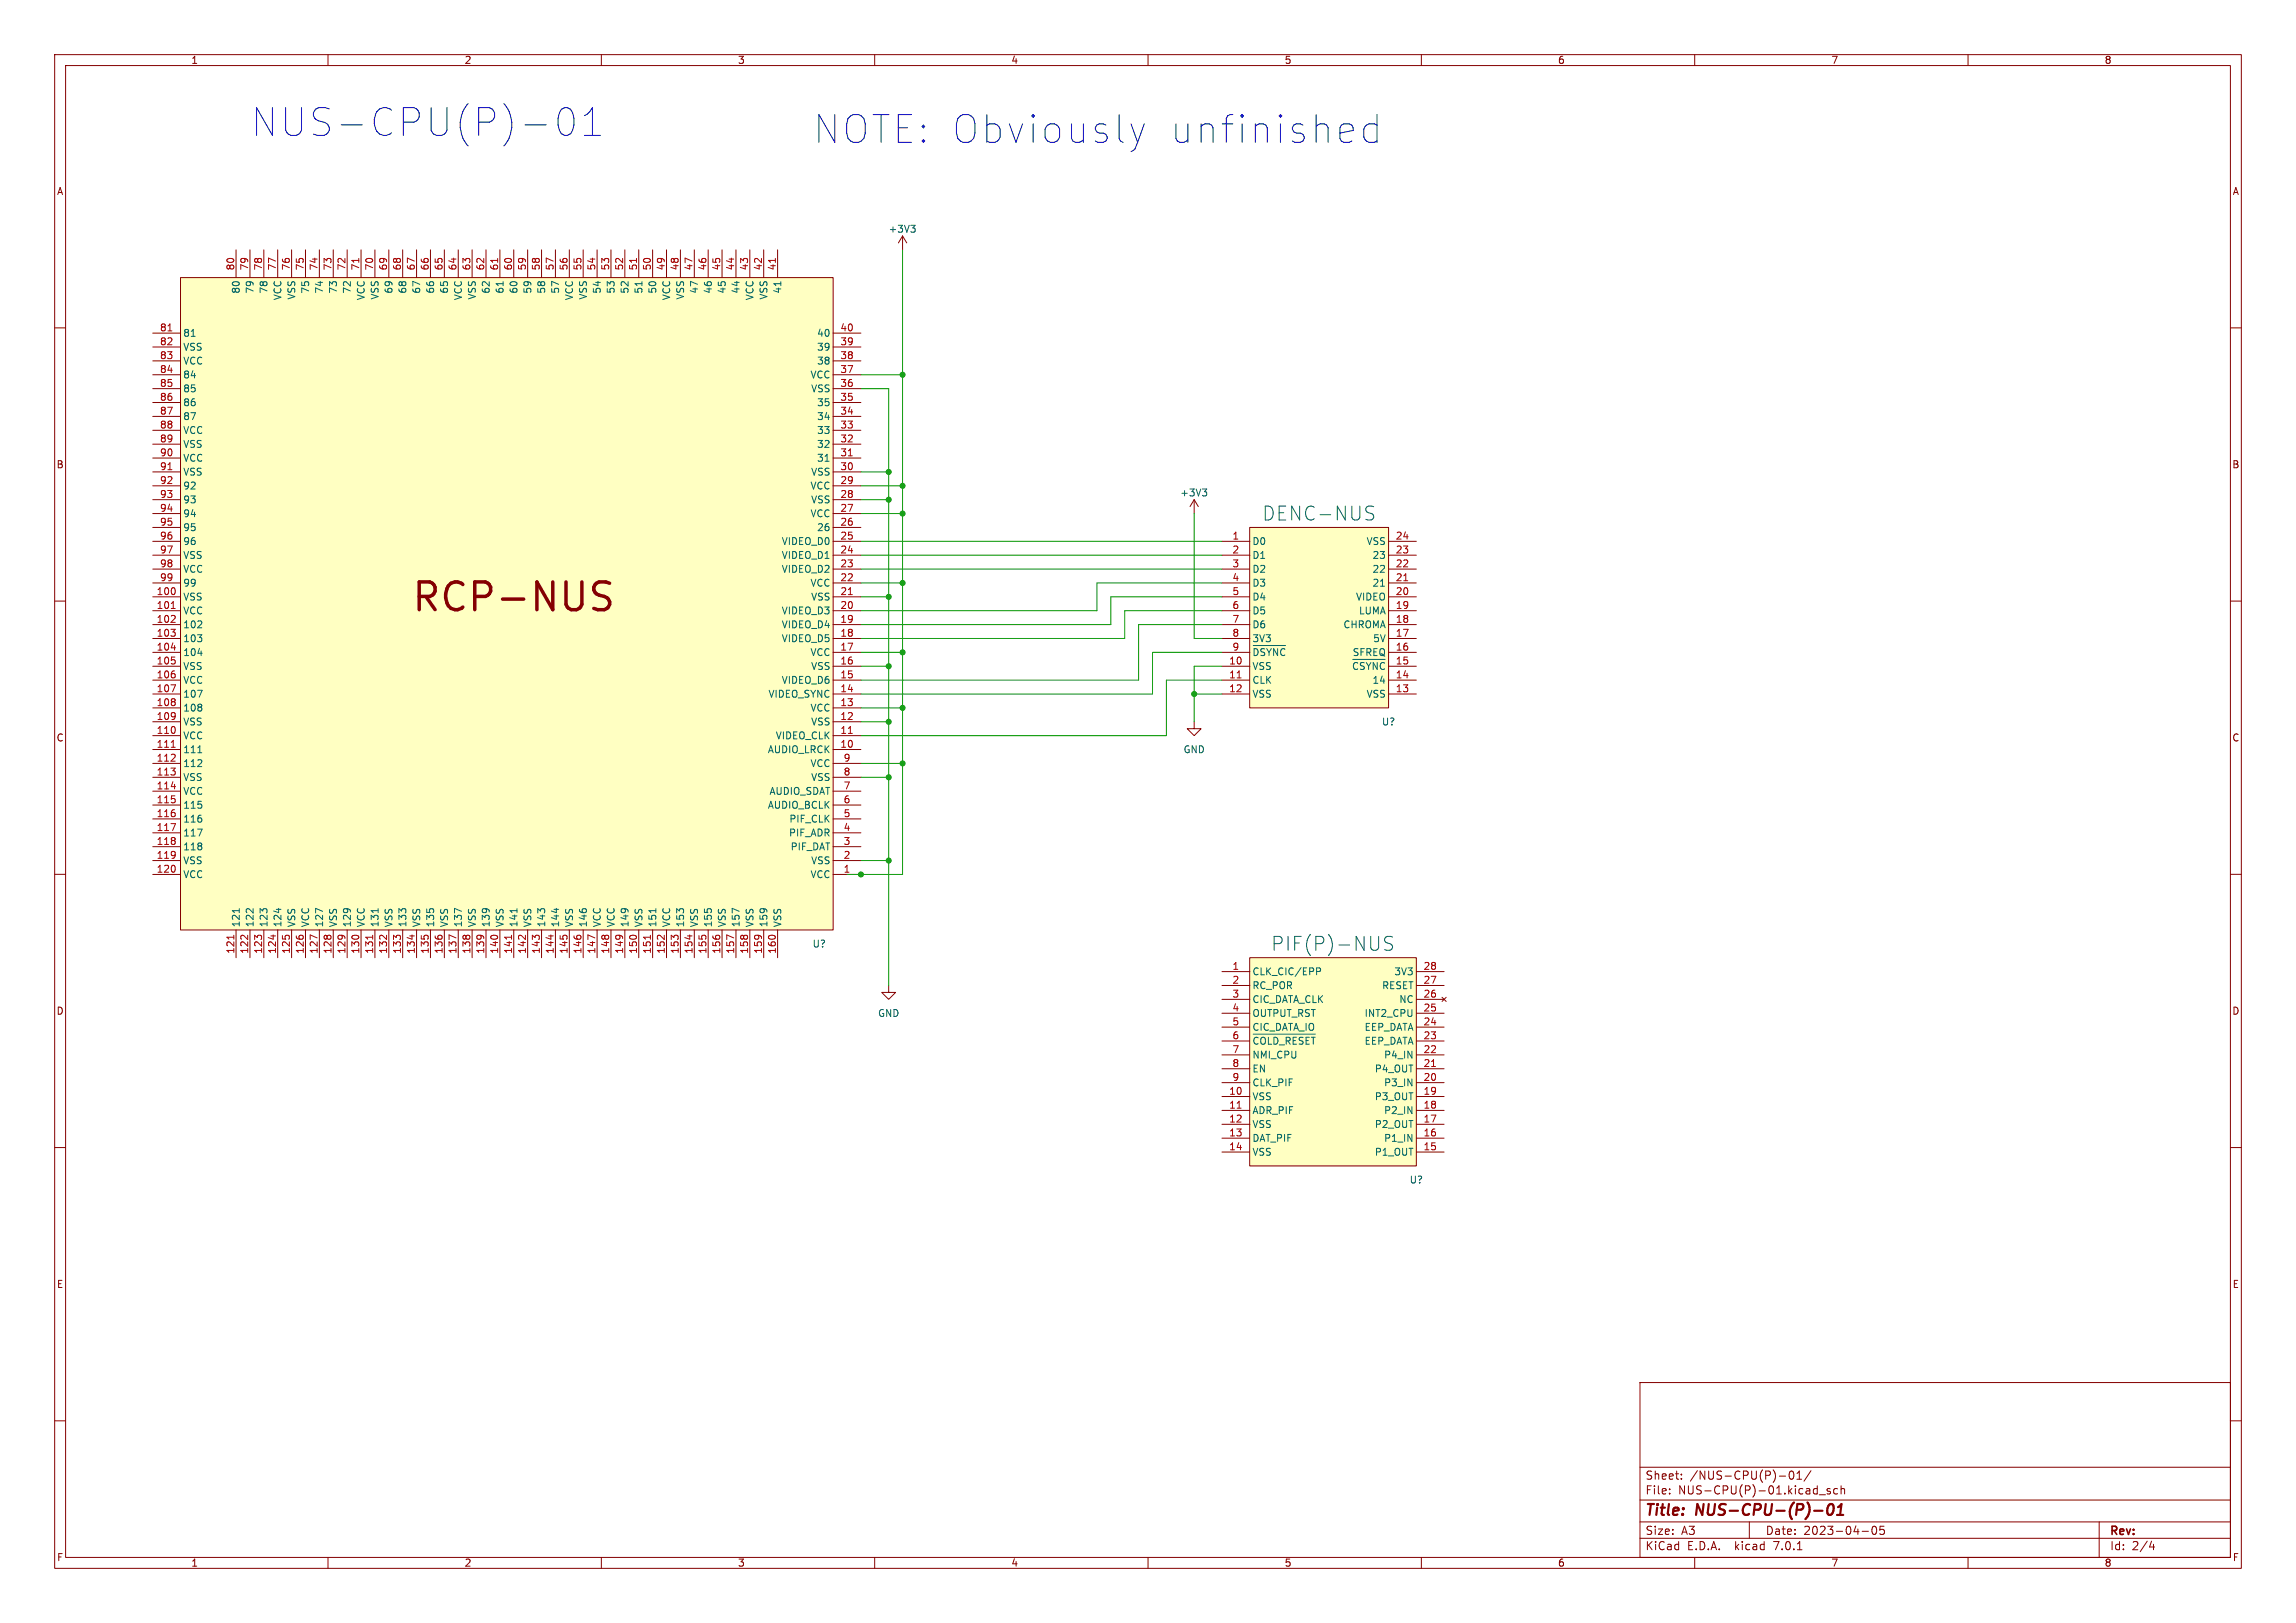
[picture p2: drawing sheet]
<svg xmlns="http://www.w3.org/2000/svg" width="420mm" height="297mm" viewBox="0 0 420 297" stroke-linecap="round" stroke-linejoin="round" font-family="sans-serif">
<defs><g id="words">
<g font-size="7.1" fill="#0000c2">
<text x="45.7" y="25.4">NUS-CPU(P)-01</text>
<text x="148.6" y="26.7">NOTE: Obviously</text>
<text x="212.6" y="26.7">unfinished</text>
</g>
<text font-size="7.1" fill="#840000" x="75.2" y="112.6">RCP-NUS</text>
<g font-size="3.5" fill="#006464">
<text x="230.9" y="95.4">DENC-NUS</text>
<text x="232.5" y="174.2">PIF(P)-NUS</text>
</g>
<g font-size="2.8" fill="#840000">
<text x="301" y="277.8">Title:</text>
<text x="310.4" y="277.8">NUS-CPU-(P)-01</text>
</g>
<g font-size="2.1" fill="#840000">
<text x="301" y="273.6">File:</text>
<text x="301" y="270.9">Sheet:</text>
<text x="307" y="273.6">NUS-CPU(P)-01.kicad_sch</text>
<text x="309.1" y="270.9">/NUS-CPU(P)-01/</text>
<text x="301" y="281">Size:</text>
<text x="307.6" y="281">A3</text>
<text x="323" y="281">Date:</text>
<text x="329.9" y="281">2023-04-05</text>
<text x="386" y="281.2">Rev:</text>
<text x="301" y="283.8">KiCad</text>
<text x="308.6" y="283.8">E.D.A.</text>
<text x="317.4" y="283.8">kicad</text>
<text x="324.5" y="283.8">7.0.1</text>
<text x="386" y="283.8">Id:</text>
<text x="390" y="283.8">2/4</text>
</g>
<g font-size="1.8" fill="#840000">
<text x="35" y="11.8">1</text>
<text x="85" y="11.8">2</text>
<text x="135" y="11.8">3</text>
<text x="185" y="11.8">4</text>
<text x="235" y="11.8">5</text>
<text x="285" y="11.8">6</text>
<text x="335" y="11.8">7</text>
<text x="385" y="11.8">8</text>
<text x="10.4" y="35.8">A</text>
<text x="408.4" y="35.8">A</text>
<text x="10.3" y="85.8">B</text>
<text x="408.3" y="85.8">B</text>
<text x="10.3" y="135.8">C</text>
<text x="408.3" y="135.8">C</text>
<text x="10.3" y="185.8">D</text>
<text x="408.3" y="185.8">D</text>
<text x="10.4" y="235.8">E</text>
<text x="408.3" y="235.8">E</text>
<text x="10.4" y="285.8">F</text>
<text x="35" y="286.8">1</text>
<text x="85" y="286.8">2</text>
<text x="135" y="286.8">3</text>
<text x="185" y="286.8">4</text>
<text x="235" y="286.8">5</text>
<text x="285" y="286.8">6</text>
<text x="335" y="286.8">7</text>
<text x="385" y="286.8">8</text>
<text x="408.4" y="285.8">F</text>
</g>
<g font-size="1.8" fill="#006464">
<text x="162.5" y="42.7">+3V3</text>
<text x="44" y="53.9" transform="rotate(-90 44 53.9)">80</text>
<text x="46.5" y="53.9" transform="rotate(-90 46.5 53.9)">79</text>
<text x="49.1" y="53.9" transform="rotate(-90 49.1 53.9)">78</text>
<text x="56.7" y="53.9" transform="rotate(-90 56.7 53.9)">75</text>
<text x="59.2" y="53.9" transform="rotate(-90 59.2 53.9)">74</text>
<text x="61.8" y="53.9" transform="rotate(-90 61.8 53.9)">73</text>
<text x="64.3" y="53.9" transform="rotate(-90 64.3 53.9)">72</text>
<text x="71.9" y="53.9" transform="rotate(-90 71.9 53.9)">69</text>
<text x="74.5" y="53.9" transform="rotate(-90 74.5 53.9)">68</text>
<text x="77" y="53.9" transform="rotate(-90 77 53.9)">67</text>
<text x="79.6" y="53.9" transform="rotate(-90 79.6 53.9)">66</text>
<text x="82.1" y="53.9" transform="rotate(-90 82.1 53.9)">65</text>
<text x="89.7" y="53.9" transform="rotate(-90 89.7 53.9)">62</text>
<text x="92.3" y="53.9" transform="rotate(-90 92.3 53.9)">61</text>
<text x="94.8" y="53.9" transform="rotate(-90 94.8 53.9)">60</text>
<text x="97.3" y="53.9" transform="rotate(-90 97.3 53.9)">59</text>
<text x="99.9" y="53.9" transform="rotate(-90 99.9 53.9)">58</text>
<text x="102.4" y="53.9" transform="rotate(-90 102.4 53.9)">57</text>
<text x="110" y="53.9" transform="rotate(-90 110 53.9)">54</text>
<text x="112.6" y="53.9" transform="rotate(-90 112.6 53.9)">53</text>
<text x="115.1" y="53.9" transform="rotate(-90 115.1 53.9)">52</text>
<text x="117.7" y="53.9" transform="rotate(-90 117.7 53.9)">51</text>
<text x="120.2" y="53.9" transform="rotate(-90 120.2 53.9)">50</text>
<text x="127.8" y="53.9" transform="rotate(-90 127.8 53.9)">47</text>
<text x="130.4" y="53.9" transform="rotate(-90 130.4 53.9)">46</text>
<text x="132.9" y="53.9" transform="rotate(-90 132.9 53.9)">45</text>
<text x="135.4" y="53.9" transform="rotate(-90 135.4 53.9)">44</text>
<text x="143.1" y="53.9" transform="rotate(-90 143.1 53.9)">41</text>
<text x="51.6" y="55.1" transform="rotate(-90 51.6 55.1)">VCC</text>
<text x="54.2" y="54.9" transform="rotate(-90 54.2 54.9)">VSS</text>
<text x="66.9" y="55.1" transform="rotate(-90 66.9 55.1)">VCC</text>
<text x="69.4" y="54.9" transform="rotate(-90 69.4 54.9)">VSS</text>
<text x="84.6" y="55.1" transform="rotate(-90 84.6 55.1)">VCC</text>
<text x="87.2" y="54.9" transform="rotate(-90 87.2 54.9)">VSS</text>
<text x="105" y="55.1" transform="rotate(-90 105 55.1)">VCC</text>
<text x="107.5" y="54.9" transform="rotate(-90 107.5 54.9)">VSS</text>
<text x="122.7" y="55.1" transform="rotate(-90 122.7 55.1)">VCC</text>
<text x="125.3" y="54.9" transform="rotate(-90 125.3 54.9)">VSS</text>
<text x="138" y="55.1" transform="rotate(-90 138 55.1)">VCC</text>
<text x="140.5" y="54.9" transform="rotate(-90 140.5 54.9)">VSS</text>
<text x="33.5" y="61.8">81</text>
<text x="33.5" y="64.3">VSS</text>
<text x="149.3" y="64.3">39</text>
<text x="149.3" y="61.8">40</text>
<text x="33.5" y="66.9">VCC</text>
<text x="33.5" y="69.4">84</text>
<text x="33.5" y="71.9">85</text>
<text x="148.1" y="69.4">VCC</text>
<text x="148.3" y="71.9">VSS</text>
<text x="149.3" y="66.9">38</text>
<text x="33.5" y="74.5">86</text>
<text x="33.5" y="77">87</text>
<text x="149.3" y="77">34</text>
<text x="149.3" y="74.5">35</text>
<text x="33.5" y="79.6">VCC</text>
<text x="33.5" y="82.1">VSS</text>
<text x="149.3" y="82.1">32</text>
<text x="149.3" y="79.6">33</text>
<text x="33.5" y="84.6">VCC</text>
<text x="33.5" y="87.2">VSS</text>
<text x="33.5" y="89.7">92</text>
<text x="148.1" y="89.7">VCC</text>
<text x="148.3" y="87.2">VSS</text>
<text x="149.3" y="84.6">31</text>
<text x="33.5" y="92.3">93</text>
<text x="33.5" y="94.8">94</text>
<text x="148.1" y="94.8">VCC</text>
<text x="148.3" y="92.3">VSS</text>
<text x="215.8" y="91">+3V3</text>
<text x="33.5" y="97.3">95</text>
<text x="33.5" y="99.9">96</text>
<text x="142.9" y="99.9">VIDEO_D0</text>
<text x="149.3" y="97.3">26</text>
<text x="229.1" y="99.9">D0</text>
<text x="249.9" y="99.9">VSS</text>
<text x="33.5" y="102.4">VSS</text>
<text x="33.5" y="105">VCC</text>
<text x="33.5" y="107.5">99</text>
<text x="142.9" y="105">VIDEO_D2</text>
<text x="142.9" y="102.4">VIDEO_D1</text>
<text x="148.1" y="107.5">VCC</text>
<text x="229.1" y="102.4">D1</text>
<text x="229.1" y="105">D2</text>
<text x="229.1" y="107.5">D3</text>
<text x="250.9" y="107.5">21</text>
<text x="250.9" y="105">22</text>
<text x="250.9" y="102.4">23</text>
<text x="33.5" y="110">VSS</text>
<text x="33.5" y="112.6">VCC</text>
<text x="142.9" y="112.6">VIDEO_D3</text>
<text x="148.3" y="110">VSS</text>
<text x="229.1" y="110">D4</text>
<text x="229.1" y="112.6">D5</text>
<text x="247.9" y="110">VIDEO</text>
<text x="248.5" y="112.6">LUMA</text>
<text x="33.5" y="115.1">102</text>
<text x="33.5" y="117.7">103</text>
<text x="142.9" y="117.7">VIDEO_D5</text>
<text x="142.9" y="115.1">VIDEO_D4</text>
<text x="229.1" y="115.1">D6</text>
<text x="229.1" y="117.7">3V3</text>
<text x="245.6" y="115.1">CHROMA</text>
<text x="251.1" y="117.7">5V</text>
<text x="33.5" y="120.2">104</text>
<text x="33.5" y="122.7">VSS</text>
<text x="33.5" y="125.3">VCC</text>
<text x="142.9" y="125.3">VIDEO_D6</text>
<text x="148.1" y="120.2">VCC</text>
<text x="148.3" y="122.7">VSS</text>
<text x="229.1" y="122.7">VSS</text>
<text x="229.1" y="125.3">CLK</text>
<text x="229.1" y="120.8">~{DSYNC}</text>
<text x="247.2" y="123.4">~{CSYNC}</text>
<text x="247.3" y="120.2">SFREQ</text>
<text x="250.9" y="125.3">14</text>
<text x="33.5" y="127.8">107</text>
<text x="33.5" y="130.4">108</text>
<text x="140.5" y="127.8">VIDEO_SYNC</text>
<text x="148.1" y="130.4">VCC</text>
<text x="229.1" y="127.8">VSS</text>
<text x="249.9" y="127.8">VSS</text>
<text x="33.5" y="132.9">VSS</text>
<text x="33.5" y="135.4">VCC</text>
<text x="33.5" y="138">111</text>
<text x="140.3" y="138">AUDIO_LRCK</text>
<text x="141.8" y="135.4">VIDEO_CLK</text>
<text x="148.3" y="132.9">VSS</text>
<text x="216.4" y="138">GND</text>
<text x="252.7" y="132.9">U?</text>
<text x="33.5" y="140.5">112</text>
<text x="33.5" y="143.1">VSS</text>
<text x="148.1" y="140.5">VCC</text>
<text x="148.3" y="143.1">VSS</text>
<text x="33.5" y="145.6">VCC</text>
<text x="33.5" y="148.1">115</text>
<text x="140.3" y="148.1">AUDIO_BCLK</text>
<text x="140.6" y="145.6">AUDIO_SDAT</text>
<text x="33.5" y="150.7">116</text>
<text x="33.5" y="153.2">117</text>
<text x="33.5" y="155.8">118</text>
<text x="144.2" y="153.2">PIF_ADR</text>
<text x="144.3" y="150.7">PIF_CLK</text>
<text x="144.5" y="155.8">PIF_DAT</text>
<text x="33.5" y="158.3">VSS</text>
<text x="33.5" y="160.8">VCC</text>
<text x="148.1" y="160.8">VCC</text>
<text x="148.3" y="158.3">VSS</text>
<text x="44" y="169.7" transform="rotate(-90 44 169.7)">121</text>
<text x="46.5" y="169.7" transform="rotate(-90 46.5 169.7)">122</text>
<text x="49.1" y="169.7" transform="rotate(-90 49.1 169.7)">123</text>
<text x="51.6" y="169.7" transform="rotate(-90 51.6 169.7)">124</text>
<text x="54.2" y="169.7" transform="rotate(-90 54.2 169.7)">VSS</text>
<text x="56.7" y="169.7" transform="rotate(-90 56.7 169.7)">VCC</text>
<text x="59.2" y="169.7" transform="rotate(-90 59.2 169.7)">127</text>
<text x="61.8" y="169.7" transform="rotate(-90 61.8 169.7)">VSS</text>
<text x="64.3" y="169.7" transform="rotate(-90 64.3 169.7)">129</text>
<text x="66.9" y="169.7" transform="rotate(-90 66.9 169.7)">VCC</text>
<text x="69.4" y="169.7" transform="rotate(-90 69.4 169.7)">131</text>
<text x="71.9" y="169.7" transform="rotate(-90 71.9 169.7)">VSS</text>
<text x="74.5" y="169.7" transform="rotate(-90 74.5 169.7)">133</text>
<text x="77" y="169.7" transform="rotate(-90 77 169.7)">VSS</text>
<text x="79.6" y="169.7" transform="rotate(-90 79.6 169.7)">135</text>
<text x="82.1" y="169.7" transform="rotate(-90 82.1 169.7)">VSS</text>
<text x="84.6" y="169.7" transform="rotate(-90 84.6 169.7)">137</text>
<text x="87.2" y="169.7" transform="rotate(-90 87.2 169.7)">VSS</text>
<text x="89.7" y="169.7" transform="rotate(-90 89.7 169.7)">139</text>
<text x="92.3" y="169.7" transform="rotate(-90 92.3 169.7)">VSS</text>
<text x="94.8" y="169.7" transform="rotate(-90 94.8 169.7)">141</text>
<text x="97.3" y="169.7" transform="rotate(-90 97.3 169.7)">VSS</text>
<text x="99.9" y="169.7" transform="rotate(-90 99.9 169.7)">143</text>
<text x="102.4" y="169.7" transform="rotate(-90 102.4 169.7)">144</text>
<text x="105" y="169.7" transform="rotate(-90 105 169.7)">VSS</text>
<text x="107.5" y="169.7" transform="rotate(-90 107.5 169.7)">146</text>
<text x="110" y="169.7" transform="rotate(-90 110 169.7)">VCC</text>
<text x="112.6" y="169.7" transform="rotate(-90 112.6 169.7)">VCC</text>
<text x="115.1" y="169.7" transform="rotate(-90 115.1 169.7)">149</text>
<text x="117.7" y="169.7" transform="rotate(-90 117.7 169.7)">VSS</text>
<text x="120.2" y="169.7" transform="rotate(-90 120.2 169.7)">151</text>
<text x="122.7" y="169.7" transform="rotate(-90 122.7 169.7)">VCC</text>
<text x="125.3" y="169.7" transform="rotate(-90 125.3 169.7)">153</text>
<text x="127.8" y="169.7" transform="rotate(-90 127.8 169.7)">VSS</text>
<text x="130.4" y="169.7" transform="rotate(-90 130.4 169.7)">155</text>
<text x="132.9" y="169.7" transform="rotate(-90 132.9 169.7)">VSS</text>
<text x="135.4" y="169.7" transform="rotate(-90 135.4 169.7)">157</text>
<text x="138" y="169.7" transform="rotate(-90 138 169.7)">VSS</text>
<text x="140.5" y="169.7" transform="rotate(-90 140.5 169.7)">159</text>
<text x="143.1" y="169.7" transform="rotate(-90 143.1 169.7)">VSS</text>
<text x="148.6" y="173.5">U?</text>
<text x="229.1" y="178.6">CLK_CIC/EPP</text>
<text x="254.9" y="178.6">3V3</text>
<text x="229.1" y="181.2">RC_POR</text>
<text x="229.1" y="183.7">CIC_DATA_CLK</text>
<text x="252.7" y="181.2">RESET</text>
<text x="255.8" y="183.7">NC</text>
<text x="160.6" y="186.2">GND</text>
<text x="229.1" y="186.2">OUTPUT_RST</text>
<text x="229.1" y="188.8">CIC_DATA_IO</text>
<text x="229.1" y="191.9">~{COLD_RESET}</text>
<text x="249.5" y="191.3">EEP_DATA</text>
<text x="249.5" y="188.8">EEP_DATA</text>
<text x="249.5" y="186.2">INT2_CPU</text>
<text x="229.1" y="193.9">NMI_CPU</text>
<text x="229.1" y="196.4">EN</text>
<text x="251.4" y="196.4">P4_OUT</text>
<text x="253.1" y="193.9">P4_IN</text>
<text x="229.1" y="201.5">VSS</text>
<text x="229.1" y="198.9">CLK_PIF</text>
<text x="251.4" y="201.5">P3_OUT</text>
<text x="253.1" y="198.9">P3_IN</text>
<text x="229.1" y="204">ADR_PIF</text>
<text x="229.1" y="206.6">VSS</text>
<text x="229.1" y="209.1">DAT_PIF</text>
<text x="251.4" y="206.6">P2_OUT</text>
<text x="253.1" y="209.1">P1_IN</text>
<text x="253.1" y="204">P2_IN</text>
<text x="229.1" y="211.6">VSS</text>
<text x="251.4" y="211.6">P1_OUT</text>
<text x="257.8" y="216.7">U?</text>
</g>
<g font-size="1.8" fill="#a90000">
<text x="42.9" y="49.5" transform="rotate(-90 42.9 49.5)">80</text>
<text x="45.5" y="49.5" transform="rotate(-90 45.5 49.5)">79</text>
<text x="48" y="49.5" transform="rotate(-90 48 49.5)">78</text>
<text x="50.5" y="49.5" transform="rotate(-90 50.5 49.5)">77</text>
<text x="53.1" y="49.5" transform="rotate(-90 53.1 49.5)">76</text>
<text x="55.6" y="49.5" transform="rotate(-90 55.6 49.5)">75</text>
<text x="58.2" y="49.5" transform="rotate(-90 58.2 49.5)">74</text>
<text x="60.7" y="49.5" transform="rotate(-90 60.7 49.5)">73</text>
<text x="63.2" y="49.5" transform="rotate(-90 63.2 49.5)">72</text>
<text x="65.8" y="49.5" transform="rotate(-90 65.8 49.5)">71</text>
<text x="68.3" y="49.5" transform="rotate(-90 68.3 49.5)">70</text>
<text x="70.9" y="49.5" transform="rotate(-90 70.9 49.5)">69</text>
<text x="73.4" y="49.5" transform="rotate(-90 73.4 49.5)">68</text>
<text x="75.9" y="49.5" transform="rotate(-90 75.9 49.5)">67</text>
<text x="78.5" y="49.5" transform="rotate(-90 78.5 49.5)">66</text>
<text x="81" y="49.5" transform="rotate(-90 81 49.5)">65</text>
<text x="83.6" y="49.5" transform="rotate(-90 83.6 49.5)">64</text>
<text x="86.1" y="49.5" transform="rotate(-90 86.1 49.5)">63</text>
<text x="88.6" y="49.5" transform="rotate(-90 88.6 49.5)">62</text>
<text x="91.2" y="49.5" transform="rotate(-90 91.2 49.5)">61</text>
<text x="93.7" y="49.5" transform="rotate(-90 93.7 49.5)">60</text>
<text x="96.3" y="49.5" transform="rotate(-90 96.3 49.5)">59</text>
<text x="98.8" y="49.5" transform="rotate(-90 98.8 49.5)">58</text>
<text x="101.3" y="49.5" transform="rotate(-90 101.3 49.5)">57</text>
<text x="103.9" y="49.5" transform="rotate(-90 103.9 49.5)">56</text>
<text x="106.4" y="49.5" transform="rotate(-90 106.4 49.5)">55</text>
<text x="109" y="49.5" transform="rotate(-90 109 49.5)">54</text>
<text x="111.5" y="49.5" transform="rotate(-90 111.5 49.5)">53</text>
<text x="114" y="49.5" transform="rotate(-90 114 49.5)">52</text>
<text x="116.6" y="49.5" transform="rotate(-90 116.6 49.5)">51</text>
<text x="119.1" y="49.5" transform="rotate(-90 119.1 49.5)">50</text>
<text x="121.7" y="49.5" transform="rotate(-90 121.7 49.5)">49</text>
<text x="124.2" y="49.5" transform="rotate(-90 124.2 49.5)">48</text>
<text x="126.7" y="49.5" transform="rotate(-90 126.7 49.5)">47</text>
<text x="129.3" y="49.5" transform="rotate(-90 129.3 49.5)">46</text>
<text x="131.8" y="49.5" transform="rotate(-90 131.8 49.5)">45</text>
<text x="134.4" y="49.5" transform="rotate(-90 134.4 49.5)">44</text>
<text x="136.9" y="49.5" transform="rotate(-90 136.9 49.5)">43</text>
<text x="139.4" y="49.5" transform="rotate(-90 139.4 49.5)">42</text>
<text x="142" y="49.5" transform="rotate(-90 142 49.5)">41</text>
<text x="29.2" y="60.7">81</text>
<text x="29.2" y="63.2">82</text>
<text x="29.2" y="65.8">83</text>
<text x="153.7" y="65.8">38</text>
<text x="153.7" y="63.2">39</text>
<text x="153.7" y="60.7">40</text>
<text x="29.2" y="68.3">84</text>
<text x="29.2" y="70.9">85</text>
<text x="153.7" y="70.9">36</text>
<text x="153.7" y="68.3">37</text>
<text x="29.2" y="73.4">86</text>
<text x="29.2" y="75.9">87</text>
<text x="153.7" y="75.9">34</text>
<text x="153.7" y="73.4">35</text>
<text x="29.2" y="78.5">88</text>
<text x="29.2" y="81">89</text>
<text x="29.2" y="83.6">90</text>
<text x="153.7" y="83.6">31</text>
<text x="153.7" y="81">32</text>
<text x="153.7" y="78.5">33</text>
<text x="29.2" y="86.1">91</text>
<text x="29.2" y="88.6">92</text>
<text x="153.7" y="88.6">29</text>
<text x="153.7" y="86.1">30</text>
<text x="29.2" y="91.2">93</text>
<text x="29.2" y="93.7">94</text>
<text x="153.7" y="93.7">27</text>
<text x="153.7" y="91.2">28</text>
<text x="29.2" y="96.3">95</text>
<text x="29.2" y="98.8">96</text>
<text x="29.2" y="101.3">97</text>
<text x="153.7" y="101.3">24</text>
<text x="153.7" y="98.8">25</text>
<text x="153.7" y="96.3">26</text>
<text x="225.4" y="98.8">1</text>
<text x="225.4" y="101.3">2</text>
<text x="255.3" y="101.3">23</text>
<text x="255.3" y="98.8">24</text>
<text x="29.2" y="103.9">98</text>
<text x="29.2" y="106.4">99</text>
<text x="153.7" y="106.4">22</text>
<text x="153.7" y="103.9">23</text>
<text x="225.4" y="103.9">3</text>
<text x="225.4" y="106.4">4</text>
<text x="255.3" y="106.4">21</text>
<text x="255.3" y="103.9">22</text>
<text x="28.6" y="109">100</text>
<text x="28.6" y="111.5">101</text>
<text x="153.7" y="111.5">20</text>
<text x="153.7" y="109">21</text>
<text x="225.4" y="109">5</text>
<text x="225.4" y="111.5">6</text>
<text x="255.3" y="111.5">19</text>
<text x="255.3" y="109">20</text>
<text x="28.6" y="114">102</text>
<text x="28.6" y="116.6">103</text>
<text x="28.6" y="119.1">104</text>
<text x="153.7" y="119.1">17</text>
<text x="153.7" y="116.6">18</text>
<text x="153.7" y="114">19</text>
<text x="225.4" y="114">7</text>
<text x="225.4" y="116.6">8</text>
<text x="225.4" y="119.1">9</text>
<text x="255.3" y="119.1">16</text>
<text x="255.3" y="116.6">17</text>
<text x="255.3" y="114">18</text>
<text x="28.6" y="121.7">105</text>
<text x="28.6" y="124.2">106</text>
<text x="153.7" y="124.2">15</text>
<text x="153.7" y="121.7">16</text>
<text x="224.8" y="121.7">10</text>
<text x="224.8" y="124.2">11</text>
<text x="255.3" y="124.2">14</text>
<text x="255.3" y="121.7">15</text>
<text x="28.6" y="126.7">107</text>
<text x="28.6" y="129.3">108</text>
<text x="28.6" y="131.8">109</text>
<text x="153.7" y="131.8">12</text>
<text x="153.7" y="129.3">13</text>
<text x="153.7" y="126.7">14</text>
<text x="224.8" y="126.7">12</text>
<text x="255.3" y="126.7">13</text>
<text x="28.6" y="134.4">110</text>
<text x="28.6" y="136.9">111</text>
<text x="153.7" y="136.9">10</text>
<text x="153.7" y="134.4">11</text>
<text x="28.6" y="139.4">112</text>
<text x="28.6" y="142">113</text>
<text x="154.3" y="142">8</text>
<text x="154.3" y="139.4">9</text>
<text x="28.6" y="144.5">114</text>
<text x="28.6" y="147.1">115</text>
<text x="28.6" y="149.6">116</text>
<text x="154.3" y="149.6">5</text>
<text x="154.3" y="147.1">6</text>
<text x="154.3" y="144.5">7</text>
<text x="28.6" y="152.1">117</text>
<text x="28.6" y="154.7">118</text>
<text x="154.3" y="154.7">3</text>
<text x="154.3" y="152.1">4</text>
<text x="28.6" y="157.2">119</text>
<text x="28.6" y="159.8">120</text>
<text x="154.3" y="159.8">1</text>
<text x="154.3" y="157.2">2</text>
<text x="42.9" y="174.6" transform="rotate(-90 42.9 174.6)">121</text>
<text x="45.5" y="174.6" transform="rotate(-90 45.5 174.6)">122</text>
<text x="48" y="174.6" transform="rotate(-90 48 174.6)">123</text>
<text x="50.5" y="174.6" transform="rotate(-90 50.5 174.6)">124</text>
<text x="53.1" y="174.6" transform="rotate(-90 53.1 174.6)">125</text>
<text x="55.6" y="174.6" transform="rotate(-90 55.6 174.6)">126</text>
<text x="58.2" y="174.6" transform="rotate(-90 58.2 174.6)">127</text>
<text x="60.7" y="174.6" transform="rotate(-90 60.7 174.6)">128</text>
<text x="63.2" y="174.6" transform="rotate(-90 63.2 174.6)">129</text>
<text x="65.8" y="174.6" transform="rotate(-90 65.8 174.6)">130</text>
<text x="68.3" y="174.6" transform="rotate(-90 68.3 174.6)">131</text>
<text x="70.9" y="174.6" transform="rotate(-90 70.9 174.6)">132</text>
<text x="73.4" y="174.6" transform="rotate(-90 73.4 174.6)">133</text>
<text x="75.9" y="174.6" transform="rotate(-90 75.9 174.6)">134</text>
<text x="78.5" y="174.6" transform="rotate(-90 78.5 174.6)">135</text>
<text x="81" y="174.6" transform="rotate(-90 81 174.6)">136</text>
<text x="83.6" y="174.6" transform="rotate(-90 83.6 174.6)">137</text>
<text x="86.1" y="174.6" transform="rotate(-90 86.1 174.6)">138</text>
<text x="88.6" y="174.6" transform="rotate(-90 88.6 174.6)">139</text>
<text x="91.2" y="174.6" transform="rotate(-90 91.2 174.6)">140</text>
<text x="93.7" y="174.6" transform="rotate(-90 93.7 174.6)">141</text>
<text x="96.3" y="174.6" transform="rotate(-90 96.3 174.6)">142</text>
<text x="98.8" y="174.6" transform="rotate(-90 98.8 174.6)">143</text>
<text x="101.3" y="174.6" transform="rotate(-90 101.3 174.6)">144</text>
<text x="103.9" y="174.6" transform="rotate(-90 103.9 174.6)">145</text>
<text x="106.4" y="174.6" transform="rotate(-90 106.4 174.6)">146</text>
<text x="109" y="174.6" transform="rotate(-90 109 174.6)">147</text>
<text x="111.5" y="174.6" transform="rotate(-90 111.5 174.6)">148</text>
<text x="114" y="174.6" transform="rotate(-90 114 174.6)">149</text>
<text x="116.6" y="174.6" transform="rotate(-90 116.6 174.6)">150</text>
<text x="119.1" y="174.6" transform="rotate(-90 119.1 174.6)">151</text>
<text x="121.7" y="174.6" transform="rotate(-90 121.7 174.6)">152</text>
<text x="124.2" y="174.6" transform="rotate(-90 124.2 174.6)">153</text>
<text x="126.7" y="174.6" transform="rotate(-90 126.7 174.6)">154</text>
<text x="129.3" y="174.6" transform="rotate(-90 129.3 174.6)">155</text>
<text x="131.8" y="174.6" transform="rotate(-90 131.8 174.6)">156</text>
<text x="134.4" y="174.6" transform="rotate(-90 134.4 174.6)">157</text>
<text x="136.9" y="174.6" transform="rotate(-90 136.9 174.6)">158</text>
<text x="139.4" y="174.6" transform="rotate(-90 139.4 174.6)">159</text>
<text x="142" y="174.6" transform="rotate(-90 142 174.6)">160</text>
<text x="225.4" y="177.5">1</text>
<text x="260.3" y="177.5">28</text>
<text x="225.4" y="180.1">2</text>
<text x="225.4" y="182.6">3</text>
<text x="225.4" y="185.2">4</text>
<text x="260.3" y="185.2">25</text>
<text x="260.3" y="182.6">26</text>
<text x="260.3" y="180.1">27</text>
<text x="225.4" y="187.7">5</text>
<text x="225.4" y="190.2">6</text>
<text x="260.3" y="190.2">23</text>
<text x="260.3" y="187.7">24</text>
<text x="225.4" y="192.8">7</text>
<text x="225.4" y="195.3">8</text>
<text x="225.4" y="197.9">9</text>
<text x="260.3" y="197.9">20</text>
<text x="260.3" y="195.3">21</text>
<text x="260.3" y="192.8">22</text>
<text x="224.8" y="200.4">10</text>
<text x="224.8" y="202.9">11</text>
<text x="260.3" y="202.9">18</text>
<text x="260.3" y="200.4">19</text>
<text x="224.8" y="205.5">12</text>
<text x="224.8" y="208">13</text>
<text x="260.3" y="208">16</text>
<text x="260.3" y="205.5">17</text>
<text x="224.8" y="210.6">14</text>
<text x="260.3" y="210.6">15</text>
</g>
</g></defs>
<g fill="none" stroke="#840000" stroke-width=".18">
<path d="M10 10h400v277h-400zM12 12h396v273h-396zM60 10v2M110 10v2M160 10v2M210 10v2M260 10v2M310 10v2M360 10v2M10 60h2M33 50.8h119.4v119.4h-119.4zM43.2 45.7v5.1"/>
<path d="M45.7 45.7v5.1M48.3 45.7v5.1M50.8 45.7v5.1M53.3 45.7v5.1M55.9 45.7v5.1M58.4 45.7v5.1M61 45.7v5.1M63.5 45.7v5.1M66 45.7v5.1M68.6 45.7v5.1M71.1 45.7v5.1M73.7 45.7v5.1"/>
<path d="M76.2 45.7v5.1M78.7 45.7v5.1M81.3 45.7v5.1M83.8 45.7v5.1M86.4 45.7v5.1M88.9 45.7v5.1M91.4 45.7v5.1M94 45.7v5.1M96.5 45.7v5.1M99.1 45.7v5.1M101.6 45.7v5.1M104.1 45.7v5.1"/>
<path d="M106.7 45.7v5.1M109.2 45.7v5.1M111.8 45.7v5.1M114.3 45.7v5.1M116.8 45.7v5.1M119.4 45.7v5.1M121.9 45.7v5.1M124.5 45.7v5.1M127 45.7v5.1M129.5 45.7v5.1M132.1 45.7v5.1M134.6 45.7v5.1"/>
<path d="M137.2 45.7v5.1M139.7 45.7v5.1M142.2 45.7v5.1M165.1 43.2l-.8 1.3M165.1 43.2v2.5M165.1 43.2l.8 1.3M408 60h2M27.9 78.7h5.1M27.9 76.2h5.1M27.9 73.7h5.1M27.9 71.1h5.1M27.9 68.6h5.1"/>
<path d="M27.9 66h5.1M27.9 63.5h5.1M27.9 61h5.1M152.4 78.7h5.1M152.4 76.2h5.1M152.4 73.7h5.1M152.4 71.1h5.1M152.4 68.6h5.1M152.4 66h5.1M152.4 63.5h5.1M152.4 61h5.1M27.9 99.1h5.1"/>
<path d="M27.9 96.5h5.1M27.9 94h5.1M27.9 91.4h5.1M27.9 88.9h5.1M27.9 86.4h5.1M27.9 83.8h5.1M27.9 81.3h5.1M152.4 99.1h5.1M152.4 96.5h5.1M152.4 94h5.1M152.4 91.4h5.1M152.4 88.9h5.1"/>
<path d="M152.4 86.4h5.1M152.4 83.8h5.1M152.4 81.3h5.1M218.4 91.4l-.7 1.3M218.4 91.4v2.6M218.4 91.4l.8 1.3M223.5 99.1h5.1M228.6 96.5h25.4v33h-25.4zM254 99.1h5.1M10 110h2M27.9 119.4h5.1M27.9 116.8h5.1"/>
<path d="M27.9 114.3h5.1M27.9 111.8h5.1M27.9 101.6h5.1M27.9 109.2h5.1M27.9 106.7h5.1M27.9 104.1h5.1M152.4 119.4h5.1M152.4 116.8h5.1M152.4 114.3h5.1M152.4 111.8h5.1M152.4 101.6h5.1M152.4 109.2h5.1"/>
<path d="M152.4 106.7h5.1M152.4 104.1h5.1M223.5 119.4h5.1M223.5 116.8h5.1M223.5 114.3h5.1M223.5 111.8h5.1M223.5 101.6h5.1M223.5 109.2h5.1M223.5 106.7h5.1M223.5 104.1h5.1M254 119.4h5.1M254 116.8h5.1"/>
<path d="M254 114.3h5.1M254 111.8h5.1M254 101.6h5.1M254 109.2h5.1M254 106.7h5.1M254 104.1h5.1M408 110h2M27.9 121.9h5.1M27.9 124.5h5.1M27.9 127h5.1M27.9 137.2h5.1M27.9 129.5h5.1"/>
<path d="M27.9 132.1h5.1M27.9 134.6h5.1M27.9 139.7h5.1M152.4 121.9h5.1M152.4 124.5h5.1M152.4 127h5.1M152.4 137.2h5.1M152.4 129.5h5.1M152.4 132.1h5.1M152.4 134.6h5.1M152.4 139.7h5.1M218.4 132.1v1.3h1.3l-1.3 1.2-1.2-1.2h1.2"/>
<path d="M223.5 121.9h5.1M223.5 124.5h5.1M223.5 127h5.1M254 121.9h5.1M254 124.5h5.1M254 127h5.1M10 160h2M27.9 142.2h5.1M27.9 144.8h5.1M27.9 147.3h5.1M27.9 149.9h5.1M27.9 152.4h5.1"/>
<path d="M27.9 154.9h5.1M27.9 157.5h5.1M152.4 142.2h5.1M152.4 144.8h5.1M152.4 147.3h5.1M152.4 149.9h5.1M152.4 152.4h5.1M152.4 154.9h5.1M152.4 157.5h5.1M408 160h2M27.9 160h5.1M43.2 170.2v5.1"/>
<path d="M45.7 170.2v5.1M48.3 170.2v5.1M50.8 170.2v5.1M53.3 170.2v5.1M55.9 170.2v5.1M58.4 170.2v5.1M61 170.2v5.1M63.5 170.2v5.1M66 170.2v5.1M68.6 170.2v5.1M71.1 170.2v5.1M73.7 170.2v5.1"/>
<path d="M76.2 170.2v5.1M78.7 170.2v5.1M81.3 170.2v5.1M83.8 170.2v5.1M86.4 170.2v5.1M88.9 170.2v5.1M91.4 170.2v5.1M94 170.2v5.1M96.5 170.2v5.1M99.1 170.2v5.1M101.6 170.2v5.1M104.1 170.2v5.1"/>
<path d="M106.7 170.2v5.1M109.2 170.2v5.1M111.8 170.2v5.1M114.3 170.2v5.1M116.8 170.2v5.1M119.4 170.2v5.1M121.9 170.2v5.1M124.5 170.2v5.1M127 170.2v5.1M129.5 170.2v5.1M132.1 170.2v5.1M134.6 170.2v5.1"/>
<path d="M137.2 170.2v5.1M139.7 170.2v5.1M142.2 170.2v5.1M152.4 160h5.1M223.5 177.8h5.1M228.6 175.3h30.5v38.1h-30.5zM259.1 177.8h5.1M162.6 180.3v1.3h1.2l-1.2 1.3-1.3-1.3h1.3M223.5 180.3h5.1M223.5 198.1h5.1M223.5 195.6h5.1M223.5 193h5.1"/>
<path d="M223.5 190.5h5.1M223.5 188h5.1M223.5 185.4h5.1M223.5 182.9h5.1M259.1 180.3h5.1M259.1 198.1h5.1M259.1 195.6h5.1M259.1 193h5.1M259.1 190.5h5.1M259.1 188h5.1M259.1 185.4h5.1M259.1 182.9h5.1"/>
<path d="M263.8 182.5l.7 .8M264.5 182.5l-.7 .8M10 210h2M223.5 200.7h5.1M223.5 203.2h5.1M223.5 205.7h5.1M223.5 208.3h5.1M223.5 210.8h5.1M259.1 200.7h5.1M259.1 203.2h5.1M259.1 205.7h5.1M259.1 208.3h5.1"/>
<path d="M259.1 210.8h5.1M408 210h2M10 260h2M300 253h108v32h-108zM408 260h2M300 278.5h108M300 274.5h108M300 268.5h108M305.4 273.3v.1M305.4 272.5v.1M307.6 270.6v.1M307.6 269.8v.1"/>
<path d="M320 278.5v3M325.5 270.1h1.1M327.4 269.3l.2-.1a.8 .8 0 0 1 .6 .7 .8 .8 0 0 1-.6 .8l-.2-.1-.1-.5zM328.7 270.7h.9M328.7 269.6l.4-.4v1.5M331.3 269.1l-1.3 2M332.8 273.5h1.1M334.8 272.5l-.4-.1-.2 .2 .1 .2 .5 .2v.3h-.6M336.1 272.5l-.4-.1-.3 .3v.4l.2 .2h.5M336.8 272.5l.2-.1 .3 .1 .1 .9M336.8 271.9v1.5M342.6 279.4l.2-.1a.8 .8 0 0 1 .5 .7 .8 .8 0 0 1-.5 .8 1 1 0 0 1-.2-1.4z"/>
<path d="M344.6 279.3h-.7l-.1 .7 .3-.1h.5l.1 .3-.1 .5-.2 .1-.6-.1M384 278.5v6.5M60 285v2M110 285v2M160 285v2M210 285v2M260 285v2M300 281.5h108M310 285v2M328.8 283.6h.8M340.6 280.2h1.2M360 285v2"/>
<path d="M393.2 283.1h.9M393.9 282.6v1"/>
</g>
<path d="M331.8 276.5h1.6M334.5 275.4a.46 .46 0 0 1 .5-.2 .46 .46 0 0 1 .4 .4 1.15 1.15 0 0 1-.8 1.6l-.2-.1a1.53 1.53 0 0 1 .1-1.7zM336 277.2h1.2M336.2 275.8l.6-.6-.2 2" fill="none" stroke="#840000" stroke-width=".4"/>
<g fill="#ffffc2" stroke="#ffffc2" stroke-width=".18">
<path d="M228.6 96.5h25.4v33h-25.4z"/>
<path d="M33 50.8h119.4v119.4h-119.4z"/>
<path d="M228.6 175.3h30.5v38.1h-30.5z"/>
</g>
<g fill="none" stroke="#a90000" stroke-width=".18">
<path d="M65.6 47.3v.7M91 47.3v.7M116.4 47.3v.7M141.8 47.3v.7M30.7 60.6h.7M30.7 86h.7M155.2 83.4h.7M31.3 111.4h.8M155.2 108.8h.7M256.8 106.3h.7M31.3 136.8h.8M155.2 134.2h.7"/>
<path d="M226.3 124.1h.7M42.8 171.1v.8M68.2 171.1v.8M93.6 171.1v.8M119 171.1v.8M261.9 195.2h.7M226.3 202.8h.7"/>
</g>
<g fill="none" stroke="#006464" stroke-width=".18">
<path d="M92 51.5v.8M117.4 51.5v.8M142.8 51.5v.8M166.6 41.2h.8l-.4 .5M167.2 41.7l.2 .3v.3l-.2 .2M150.9 84.4h.8M220 89.5h.7l-.4 .5M220.5 90l.2 .2v.3l-.2 .3M250.3 93.8a.93 .93 0 0 1 1 .6 .65 .65 0 0 1-.5 .8h-.6M250.3 92.6l1 .1M229.2 118.1h5.9M230.1 119l-.2-.2-.5-.1v1.3"/>
<path d="M231.3 118.8l-.4-.1-.3 .2M231.7 118.7l.4 .7 .5-.7M233.7 118.7v1.3l-.7-1.3v1.3M235 118.8l-.3-.1-.4 .3M252.5 107.3h.8M36.2 137.7h.7M247.5 120.7h5.9M248.4 121.4l-.4-.2-.4 .3M249.6 121.3l-.5-.1-.3 .3M249.9 121.2l.4 .7 .5-.7M251.9 121.2v1.3l-.7-1.3v1.3M253.2 121.4l-.3-.2-.4 .3"/>
<path d="M43.8 166.3v.7M69.2 166.3v.7M94.6 166.3v.7M120 166.3v.7M240.8 177.1h.5l.3 .3-.2 .3-.6 .1M254.7 171.5l-.9-.1a.62 .62 0 0 0-.5 .6 .62 .62 0 0 0 .5 .6 .93 .93 0 0 1 .9 .6 .65 .65 0 0 1-.5 .7l-.9-.1M229.2 189.2h11.4M230.1 189.9l-.3-.1-.4 .3M230.6 190.2a.42 .42 0 0 1 .4-.4 .42 .42 0 0 1 .5 .4M232 189.8v1.3M233.7 190.1l-.2-.2-.5-.1v1.3M236 190.1l-.2-.3h-.5v1.3"/>
<path d="M237.2 189.8h-.7v1.3M238.4 189.9l-.5-.1-.3 .3M239.5 189.8h-.6v1.3M239.9 189.8h.7M240.2 189.8v1.3"/>
</g>
<path d="M109.1 108.7l.5 .2a1.86 1.86 0 0 1 1.9 1.2 1.3 1.3 0 0 1-.9 1.5h-1.3M109.1 106.7l.5-.2h1.2l.7 .2" fill="none" stroke="#840000" stroke-width=".63"/>
<path d="M102.8 19.9a1.21 1.21 0 0 1 1.9 .8 4 4 0 0 1-.4 3.8 1.21 1.21 0 0 1-2-.7 4 4 0 0 1 .5-3.9zM96 22.8h3.9M106.9 24.8h2.9M106.9 21.2l.5-.3 .5-.5 .5-.7v5.1M206.9 22.7l1.2 3.3M208.1 26l-.5 1.3-.7 .4M209.3 22.7l-1.2 3.3M246.8 22.7l.5 .2 .2 .5v.5l-2.4 .5M247.3 25.8l-.5 .2M251.9 21v5M251.9 22.9l-.5-.2h-1l-.7 .4-.2 .5v1.5l.4 .7 .5 .2h1l.5-.2" fill="none" stroke="#0000c2" stroke-width=".18"/>
<g fill="none" stroke="#009600" stroke-width=".18">
<path d="M165.1 45.7v114.3h-10.2M157.5 71.1h5.1v109.2M157.5 68.6h7.6M157.5 88.9h7.6M157.5 99.1h66M157.5 91.4h5.1M157.5 86.4h5.1M157.5 94h7.6M218.4 94v22.8h5.1M157.5 106.7h7.6M157.5 104.1h66M157.5 101.6h66"/>
<path d="M157.5 109.2h5.1M157.5 119.4h7.6M223.5 106.7h-22.8v5.1h-43.2M223.5 119.4h-12.7v7.6h-53.3M223.5 114.3h-15.2v10.2h-50.8M223.5 111.8h-17.8v5h-48.2M223.5 109.2h-20.3v5.1h-45.7M157.5 121.9h5.1M157.5 129.5h7.6M157.5 132.1h5.1M157.5 139.7h7.6M218.4 127h5.1"/>
<path d="M223.5 121.9h-5.1v10.2M223.5 124.5h-10.1v10.1h-55.9M157.5 142.2h5.1M157.5 157.5h5.1"/>
</g>
<g fill="#009600" stroke="#009600" stroke-width=".18">
<circle cx="165.1" cy="119.4" r=".46"/>
<circle cx="162.6" cy="109.2" r=".46"/>
<circle cx="165.1" cy="139.7" r=".46"/>
<circle cx="162.6" cy="142.2" r=".46"/>
<circle cx="165.1" cy="129.5" r=".46"/>
<circle cx="162.6" cy="121.9" r=".46"/>
<circle cx="162.6" cy="157.5" r=".46"/>
<circle cx="157.5" cy="160" r=".46"/>
<circle cx="165.1" cy="106.7" r=".46"/>
<circle cx="162.6" cy="132.1" r=".46"/>
<circle cx="162.6" cy="91.4" r=".46"/>
<circle cx="165.1" cy="94" r=".46"/>
<circle cx="165.1" cy="88.9" r=".46"/>
<circle cx="162.6" cy="86.4" r=".46"/>
<circle cx="218.4" cy="127" r=".46"/>
<circle cx="165.1" cy="68.6" r=".46"/>
</g>
<use href="#words"/>
</svg>
